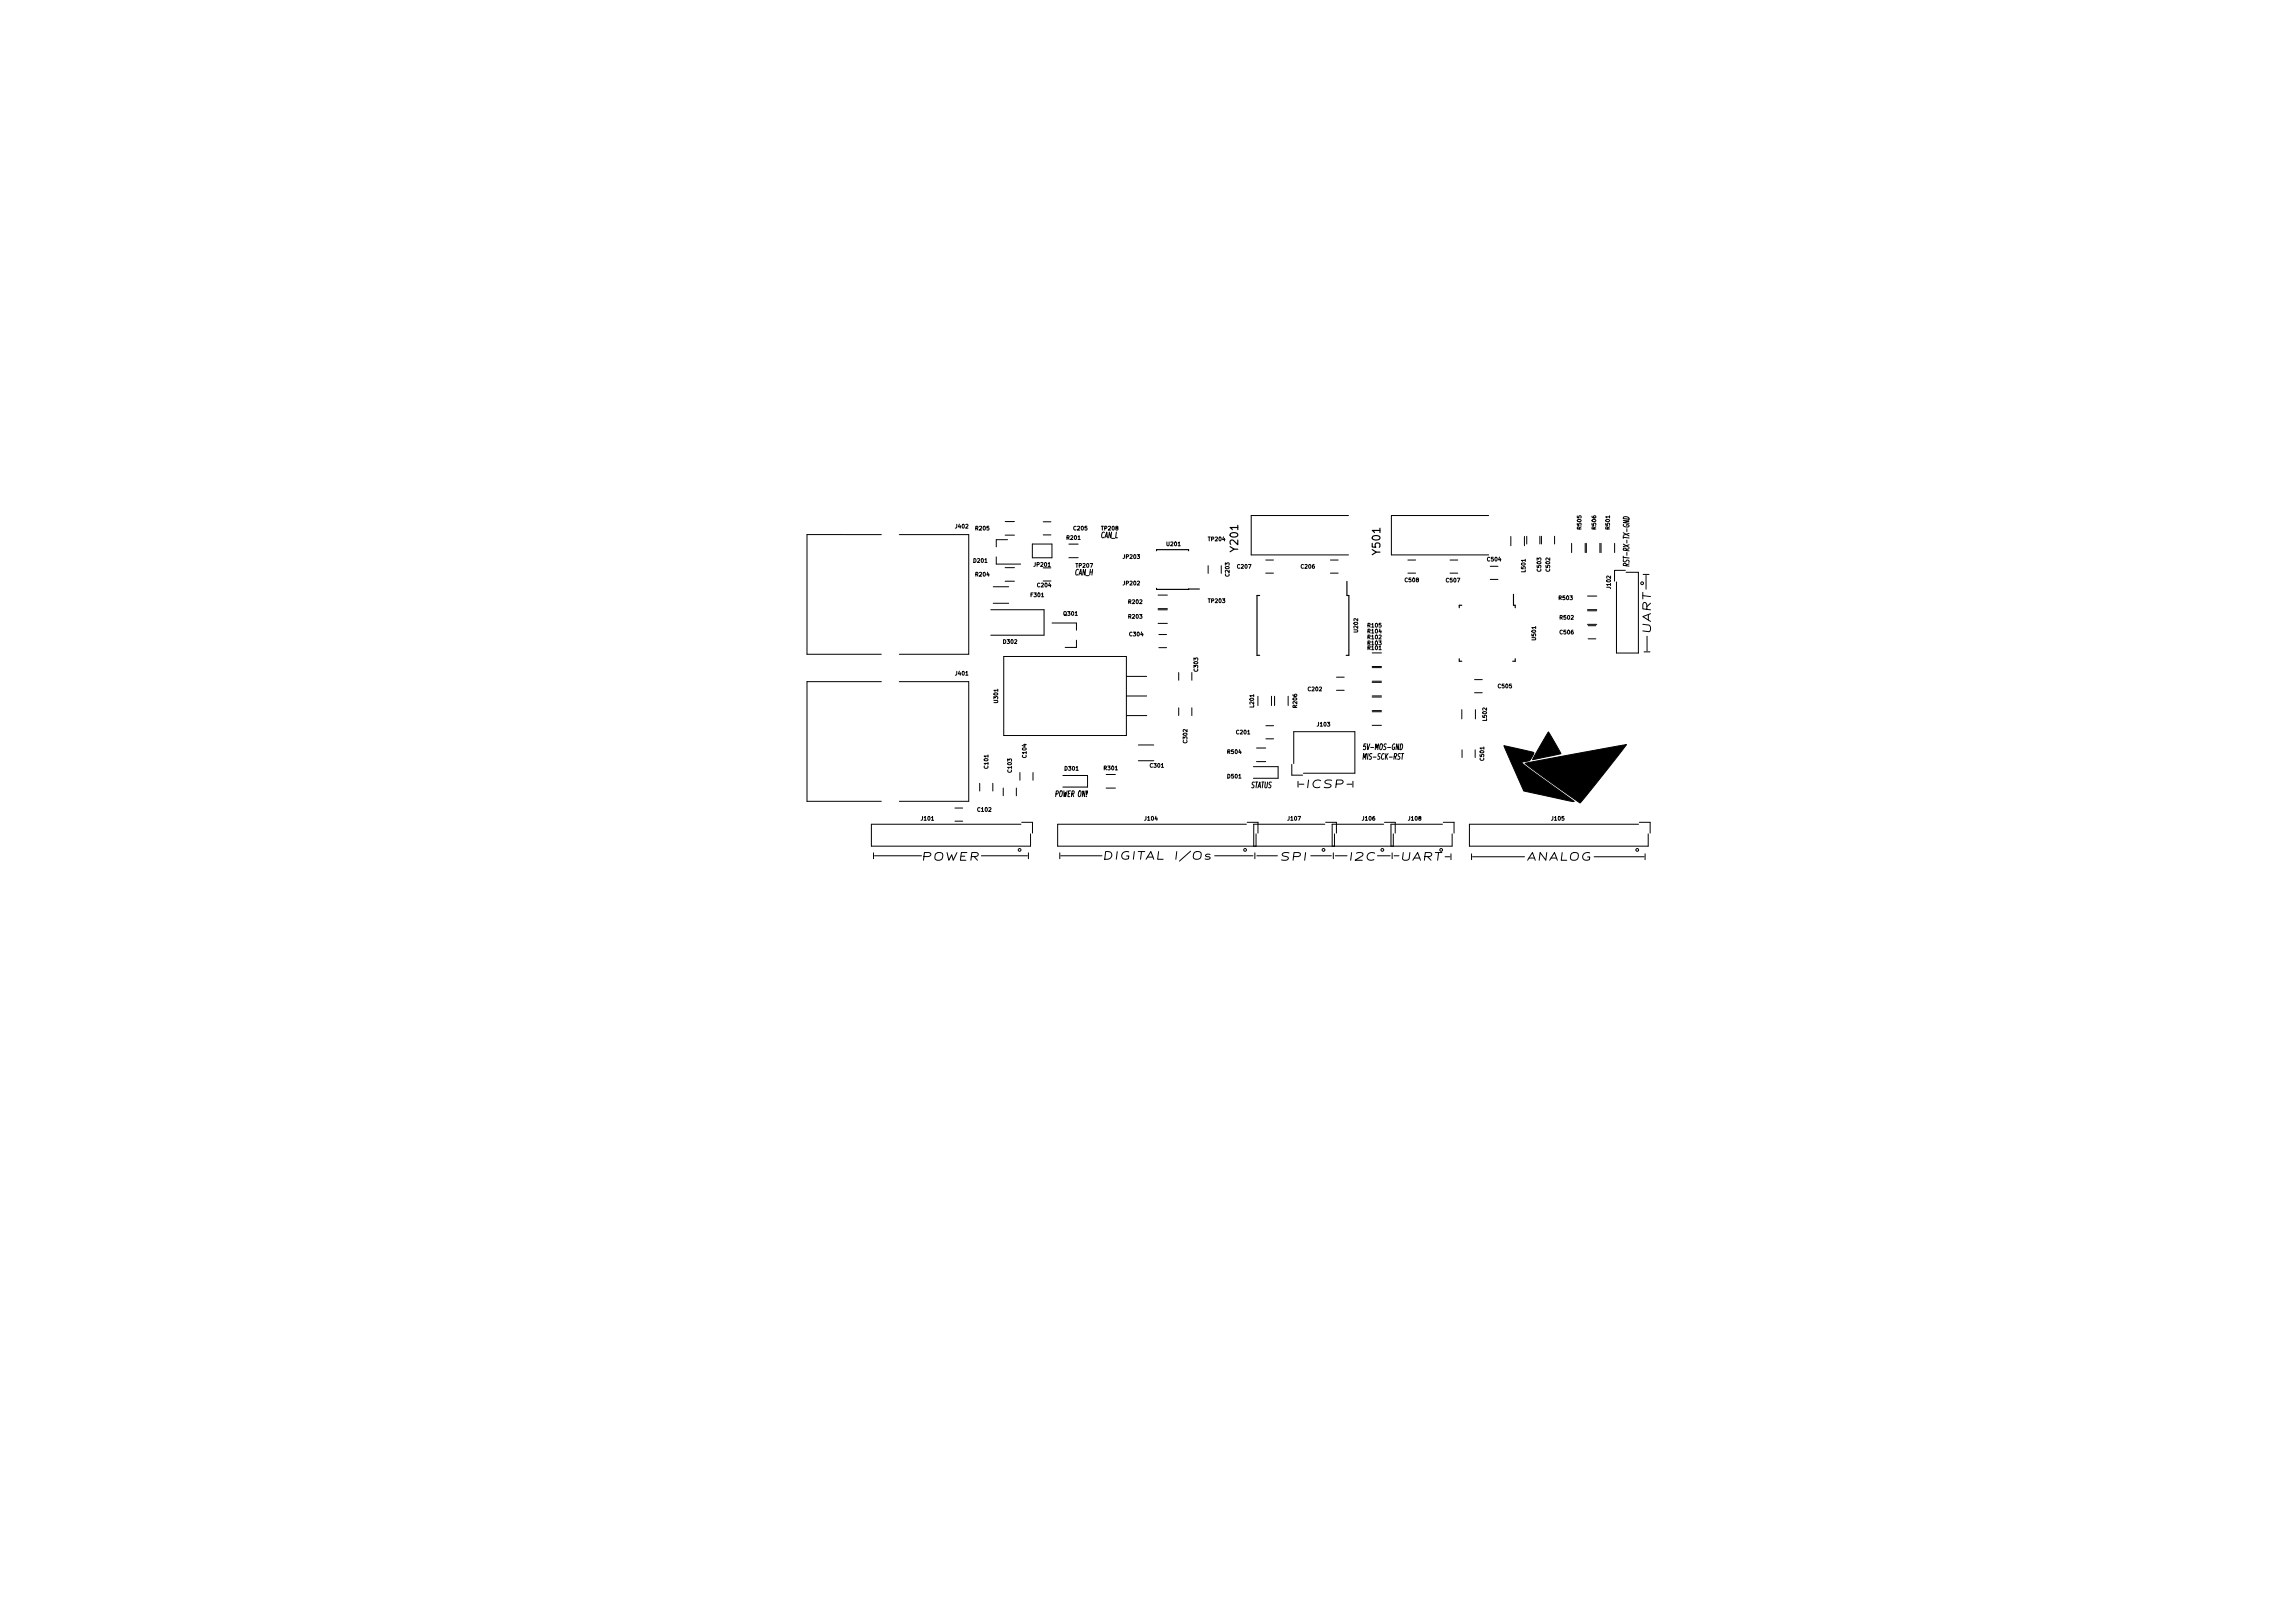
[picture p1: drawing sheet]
<svg xmlns="http://www.w3.org/2000/svg" width="297mm" height="210mm" viewBox="0 0 297 210" stroke-linecap="round" stroke-linejoin="round" font-family="sans-serif">
<defs><g id="words">
<g font-size="1.4">
<text x="160.4" y="71.3" transform="rotate(-90 160.4 71.3)">Y201</text>
<text x="178.8" y="71.7" transform="rotate(-90 178.8 71.7)">Y501</text>
<text x="213.9" y="82.3" transform="rotate(-90 213.9 82.3)">UART</text>
<text x="169.3" y="102.1">ICSP</text>
<text x="119.2" y="111.5">POWER</text>
<text x="143.5" y="111.4">DIGITAL I/Os</text>
<text x="166" y="111.5">SPI</text>
<text x="174.9" y="111.5">I2C</text>
<text x="181.2" y="111.5">UART</text>
<text x="197.5" y="111.5">ANALOG</text>
</g>
<g font-size="1">
<text x="142.6" y="69.7">CAN_L</text>
<text x="139.3" y="74.5">CAN_H</text>
<text x="211.1" y="72.8" transform="rotate(-90 211.1 72.8)">RST-RX-TX-GND</text>
<text x="176.9" y="98.4">MIS-SCK-RST</text>
<text x="177" y="97.2">5V-MOS-GND</text>
<text x="136.8" y="103.2">POWER ON!</text>
<text x="162.1" y="102.1">STATUS</text>
</g>
<g font-size=".7">
<text x="123.8" y="68.4">J402</text>
<text x="126.4" y="68.7">R205</text>
<text x="138.2" y="69.9">R201</text>
<text x="139.1" y="68.7">C205</text>
<text x="142.7" y="68.7">TP208</text>
<text x="151.2" y="70.7">U201</text>
<text x="156.6" y="70.1">TP204</text>
<text x="204.8" y="68.5" transform="rotate(-90 204.8 68.5)">R505</text>
<text x="206.8" y="68.5" transform="rotate(-90 206.8 68.5)">R506</text>
<text x="208.5" y="68.5" transform="rotate(-90 208.5 68.5)">R501</text>
<text x="126.2" y="72.9">D201</text>
<text x="126.4" y="74.7">R204</text>
<text x="133.6" y="77.3">F301</text>
<text x="134" y="73.4">JP201</text>
<text x="134.4" y="76.1">C204</text>
<text x="139.4" y="73.5">TP207</text>
<text x="145.6" y="75.8">JP202</text>
<text x="145.6" y="72.4">JP203</text>
<text x="159.3" y="74.6" transform="rotate(-90 159.3 74.6)">C203</text>
<text x="160.3" y="73.7">C207</text>
<text x="168.6" y="73.7">C206</text>
<text x="182" y="75.4">C508</text>
<text x="187.4" y="75.4">C507</text>
<text x="192.7" y="72.7">C504</text>
<text x="197.6" y="74.1" transform="rotate(-90 197.6 74.1)">L501</text>
<text x="199.6" y="74" transform="rotate(-90 199.6 74)">C503</text>
<text x="200.8" y="74" transform="rotate(-90 200.8 74)">C502</text>
<text x="202" y="77.7">R503</text>
<text x="208.7" y="76.2" transform="rotate(-90 208.7 76.2)">J102</text>
<text x="130" y="83.4">D302</text>
<text x="137.8" y="79.7">Q301</text>
<text x="146.2" y="78.2">R202</text>
<text x="146.2" y="80.1">R203</text>
<text x="146.4" y="82.4">C304</text>
<text x="156.6" y="78.1">TP203</text>
<text x="175.9" y="81.9" transform="rotate(-90 175.9 81.9)">U202</text>
<text x="177.2" y="82">R104</text>
<text x="177.2" y="82.8">R102</text>
<text x="177.2" y="83.6">R103</text>
<text x="177.2" y="81.3">R105</text>
<text x="199" y="82.9" transform="rotate(-90 199 82.9)">U501</text>
<text x="202.1" y="82.2">C506</text>
<text x="202.1" y="80.3">R502</text>
<text x="123.8" y="87.5">J401</text>
<text x="155.2" y="86.9" transform="rotate(-90 155.2 86.9)">C303</text>
<text x="169.5" y="89.5">C202</text>
<text x="177.2" y="84.2">R101</text>
<text x="194.1" y="89.1">C505</text>
<text x="129.3" y="91" transform="rotate(-90 129.3 91)">U301</text>
<text x="160.2" y="95.1">C201</text>
<text x="162.4" y="91.6" transform="rotate(-90 162.4 91.6)">L201</text>
<text x="168" y="91.6" transform="rotate(-90 168 91.6)">R206</text>
<text x="170.7" y="94.1">J103</text>
<text x="192.6" y="93.3" transform="rotate(-90 192.6 93.3)">L502</text>
<text x="128" y="99.5" transform="rotate(-90 128 99.5)">C101</text>
<text x="131.1" y="100" transform="rotate(-90 131.1 100)">C103</text>
<text x="133" y="98.1" transform="rotate(-90 133 98.1)">C104</text>
<text x="138" y="99.8">D301</text>
<text x="143.1" y="99.8">R301</text>
<text x="149" y="99.4">C301</text>
<text x="153.8" y="96.2" transform="rotate(-90 153.8 96.2)">C302</text>
<text x="159.1" y="97.7">R504</text>
<text x="159.1" y="100.8">D501</text>
<text x="192.2" y="98.5" transform="rotate(-90 192.2 98.5)">C501</text>
<text x="119.4" y="106.3">J101</text>
<text x="126.7" y="105.1">C102</text>
<text x="148.3" y="106.3">J104</text>
<text x="166.9" y="106.3">J107</text>
<text x="176.5" y="106.3">J106</text>
<text x="182.5" y="106.3">J108</text>
<text x="201" y="106.3">J105</text>
</g>
</g></defs>
<g fill="none" stroke="#000" stroke-width=".13">
<path d="M104.5 69.3h9.7M104.5 69.3v15.5h9.7M116.5 69.3h9v15.5h-9M128.4 79h6.8v3.3h-6.8M128.7 78.2h2M128.7 76h2M129.1 72.1v1h3.1M130.2 75.3h1.2M130.2 73.5h1.2M130.2 69.3h1.2M130.2 67.6h1.2M130.5 69.9h-1.4v.9"/>
<path d="M133.7 70.5h2.6v1.8h-2.6zM135.1 75.3h1M135.1 73.6h1M135.1 69.3h1M135.1 67.6h1M138.5 72.2h1.2M138.5 70.5h1.2M150 79h1.2M150 78.9h1.2M150 77.1h1.2M156.5 73.3v1M158.2 73.3v1"/>
<path d="M164 74.3h1M164 72.6h1M172.3 74.3h1M172.3 72.6h1M174.7 66.8h-12.6v5.1h12.6M182.4 74.3h1M182.4 72.6h1M187.8 74.3h1M187.8 72.6h1M192.8 66.8h-12.6v5.1h12.6M193 73.4h1M193 75.1h1"/>
<path d="M195.7 69.5v1.2M197.5 69.5v1.2M197.8 69.5v1M199.5 69.5v1M199.7 69.5v1M201.4 69.5v1M203.6 70.4v1.2M205.4 70.4v1.2M205.5 70.4v1.2M205.6 79h1.2M205.6 79.1h1.2M205.6 77.2h1.2"/>
<path d="M207.3 70.4v1.2M207.4 70.4v1.2M209.2 70.4v1.2M210.3 67a.49 .49 0 0 1 .7 .3l-.7-.1zM210.6 73.9h-1.5v1.4M210.7 74.1h1.5v10.5h-2.8v-9.2M210.7 73.3l-.1-.3-.3 .1v.1l.7 .1M211 73.1l-.3 .1M212.9 74.4h.7M213.2 74.5v1.8M114.2 88.3h-9.7v15.5h9.7M116.5 88.3h9v15.5h-9"/>
<path d="M130 85h15.9v10.3h-15.9zM136.3 80.7h3.1v.9M139.4 82.9v1h-1.4M145.9 92.7h2.7M145.9 90.2h2.6M145.9 87.6h2.6M147.5 98.6h2M147.5 96.5h2M150 80.8h1.2M150.1 83.9h1M150.1 82.2h1M152.7 87.1v1"/>
<path d="M152.7 91.7v1M154.4 87.1v1M154.4 91.7v1M162.4 99.3h3.2v1.5h-3.2M162.8 96.9h1.2M162.8 98.7h1.2M162.9 90.2v1.2M164 94h1M164 95.7h1M164.7 90.2v1.2M165.1 90.2v1.2M166.9 90.2v1.2"/>
<path d="M167.3 99v1.4h1.4M167.6 98.9v-4.1h7.9v5.4h-6.7M173.1 87.7h1M173.1 89.4h1M176.6 98.4l.1-.8 .1 .6 .2-.6-.1 .8M177 96.4h-.3l-.1 .3h.3v.3l-.1 .1-.2-.1M177.8 90.2h1.2M177.8 94h1.2M177.8 92.2h1.2M177.8 88.3h1.2M177.8 86.5h1.2M177.8 84.6h1.2"/>
<path d="M177.8 88.4h1.2M177.8 92.1h1.2M177.8 90.3h1.2M177.8 86.3h1.2M189.4 91.9v1.2M189.4 97.1v1M191 89.7h1M191 88h1M191.1 97.1v1M191.1 91.9v1.2M205.6 80.9h1.2M205.7 82.8h1"/>
<path d="M205.7 81.1h1M213 84.4h.7M213.4 82.4v1.9M113.2 110.5v.7M113.3 110.9h6.1M123.7 104.7h1M123.7 106.4h1M126.9 101.5v1M127.1 110.9h6M128.6 101.5v1M130 102.1v1M131.7 102.1v1"/>
<path d="M132.1 100.1v1M132.2 106.8h-19.3v2.8h20.6v-1.6M132.4 106.5h1.4v1.4M133.2 110.5v.7M133.8 100.1v1M137.3 110.5v.7M137.4 110.9h5.3M137.7 100.5h3.2v1.5h-3.2M143.2 110.3h.4a.5 .5 0 0 1 .4 .6 .5 .5 0 0 1-.5 .4h-.4zM143.3 102.1h1.2M143.3 100.3h1.2M157.4 110.9h4.9"/>
<path d="M161.5 106.8h-24.5v2.8h51.1v-1.6M161.6 106.5h1.4v1.4M162.6 110.5v.7M162.7 108v1.6M162.8 110.9h2.7M168.1 101.2v.8M168.3 101.6h.6M169.8 110.9h2.7M171.6 106.8h-9.2v2.8M171.7 106.5h1.4v1.4M172.7 110.5v.7M172.9 108v1.6"/>
<path d="M173 110.9h1.5M174.5 101.6h.6M175.3 101.2v.8M178.4 110.9h1.7M179.2 106.8h-6.6v2.8M179.3 106.5h1.4v1.4M180.3 110.5v.7M180.5 108v1.6M180.6 110.9h.6M186.9 106.8h-6.7v2.8M187 106.5h1.4v1.4M187.2 111h.6"/>
<path d="M188 110.6v.8M190.6 110.6v.8M190.8 111h6.7M206.5 111h6.5M212.3 106.8h-22v2.8h23.2v-1.6M212.4 106.5h1.4v1.4M213.1 110.6v.8"/>
<circle cx="212.7" cy="75.6" r=".18"/>
<circle cx="132.1" cy="110.1" r=".18"/>
<circle cx="161.3" cy="110.1" r=".18"/>
<circle cx="171.4" cy="110.1" r=".18"/>
<circle cx="179.1" cy="110.1" r=".18"/>
<circle cx="186.7" cy="110.1" r=".18"/>
<circle cx="212.1" cy="110.1" r=".18"/>
</g>
<path d="M194.8 96.6l3.9 .9a1.69 1.69 0 0 1-.7 1.1l-.9 .2 1.5 1.2 5.3 3.8-.7-.1-5.8-1.2zM200.6 94.8l1.6 2.8-3.7 .8zM197.6 98.9l13.1-2.4-6 7.5-5-3.5z" fill="#000" stroke="#000" stroke-width=".13"/>
<path d="M149.8 71.4v-.2h4.2v.2M149.8 76.2v.2l5.6-.1M163.2 77.1h-.4v7.8h.4M174.5 75.3v1.8h.2v7.8h-.3M189.4 78.4h-.4v.3M196.1 77v1.4h.2v.3M189 85.3v.4h.4M196.3 85.3v.4h-.3" fill="none" stroke="#000" stroke-width=".15"/>
<use href="#words"/>
</svg>
